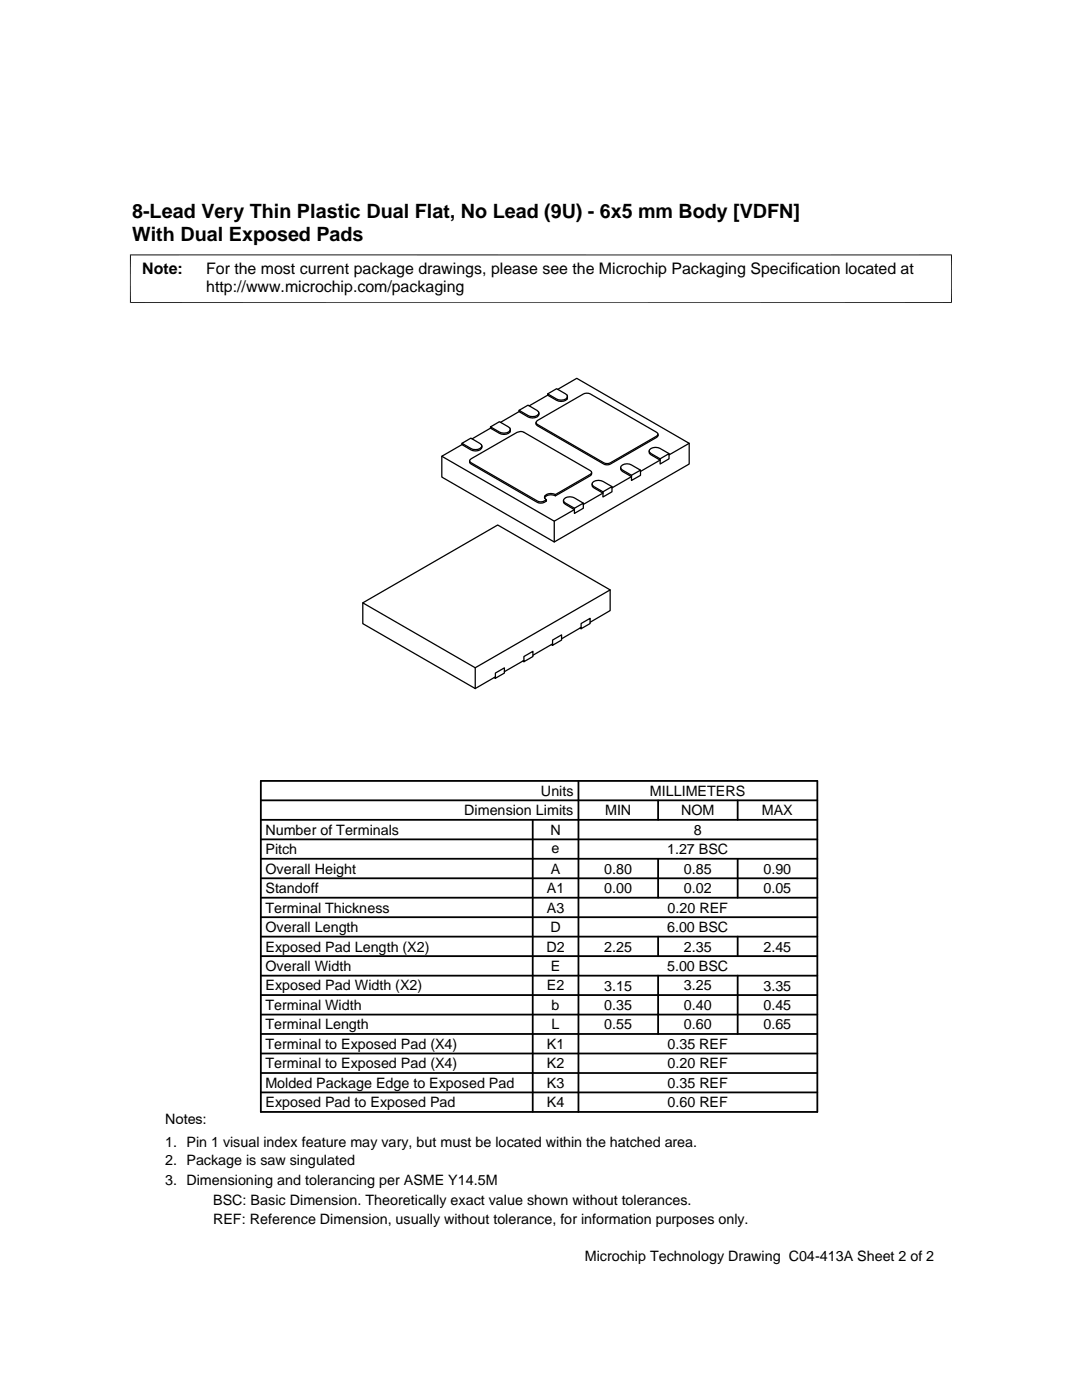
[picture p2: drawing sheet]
<svg xmlns="http://www.w3.org/2000/svg" width="216mm" height="279mm" viewBox="0 0 216 279" stroke-linecap="round" stroke-linejoin="round" font-family="sans-serif">
<defs><g id="words">
<g font-size="3.9">
<text x="26.4" y="43.5">8-Lead Very Thin Plastic Dual Flat, No Lead (9U) - 6x5 mm Body [VDFN]</text>
<text x="26.4" y="48.1">With Dual Exposed Pads</text>
</g>
<g font-size="3.2">
<text x="28.4" y="54.6">Note:</text>
<text x="41.1" y="54.6">For the most current package drawings, please see the Microchip Packaging Specification located at</text>
<text x="41.1" y="58.3">http://www.microchip.com/packaging</text>
</g>
<g font-size="2.9">
<text x="107.9" y="158.8">Units</text>
<text x="129.7" y="158.8">MILLIMETERS</text>
<text x="53" y="166.6">Number of Terminals</text>
<text x="92.6" y="162.7">Dimension Limits</text>
<text x="109.8" y="166.6">N</text>
<text x="120.7" y="162.7">MIN</text>
<text x="135.9" y="162.7">NOM</text>
<text x="138.5" y="166.6">8</text>
<text x="152" y="162.7">MAX</text>
<text x="53" y="170.5">Pitch</text>
<text x="110.1" y="170.2">e</text>
<text x="133.1" y="170.5">1.27 BSC</text>
<text x="53" y="174.4">Overall Height</text>
<text x="53" y="178.2">Standoff</text>
<text x="109.1" y="178.2">A1</text>
<text x="109.9" y="174.4">A</text>
<text x="120.6" y="174.4">0.80</text>
<text x="120.6" y="178.2">0.00</text>
<text x="136.5" y="174.4">0.85</text>
<text x="136.5" y="178.2">0.02</text>
<text x="152.3" y="174.4">0.90</text>
<text x="152.3" y="178.2">0.05</text>
<text x="53" y="182.1">Terminal Thickness</text>
<text x="109.1" y="182.1">A3</text>
<text x="133.2" y="182.1">0.20 REF</text>
<text x="53" y="186">Overall Length</text>
<text x="53" y="189.9">Exposed Pad Length (X2)</text>
<text x="109" y="189.9">D2</text>
<text x="109.8" y="186">D</text>
<text x="120.6" y="189.9">2.25</text>
<text x="133.1" y="186">6.00 BSC</text>
<text x="136.5" y="189.9">2.35</text>
<text x="152.3" y="189.9">2.45</text>
<text x="53" y="193.8">Overall Width</text>
<text x="53" y="197.7">Exposed Pad Width (X2)</text>
<text x="109.1" y="197.7">E2</text>
<text x="109.9" y="193.8">E</text>
<text x="120.6" y="197.7">3.15</text>
<text x="133.1" y="193.8">5.00 BSC</text>
<text x="136.5" y="197.7">3.25</text>
<text x="152.3" y="197.7">3.35</text>
<text x="53" y="201.6">Terminal Width</text>
<text x="110.1" y="201.5">b</text>
<text x="120.6" y="201.6">0.35</text>
<text x="136.5" y="201.6">0.40</text>
<text x="152.3" y="201.6">0.45</text>
<text x="53" y="205.4">Terminal Length</text>
<text x="53" y="209.3">Terminal to Exposed Pad (X4)</text>
<text x="109.1" y="209.3">K1</text>
<text x="110.1" y="205.4">L</text>
<text x="120.6" y="205.4">0.55</text>
<text x="133.2" y="209.3">0.35 REF</text>
<text x="136.5" y="205.4">0.60</text>
<text x="152.3" y="205.4">0.65</text>
<text x="53" y="213.2">Terminal to Exposed Pad (X4)</text>
<text x="109.1" y="213.2">K2</text>
<text x="133.2" y="213.2">0.20 REF</text>
<text x="53" y="217.1">Molded Package Edge to Exposed Pad</text>
<text x="53" y="221">Exposed Pad to Exposed Pad</text>
<text x="109.1" y="221">K4</text>
<text x="109.1" y="217.1">K3</text>
<text x="133.2" y="221">0.60 REF</text>
<text x="133.2" y="217.1">0.35 REF</text>
<text x="32.9" y="224.3">Notes:</text>
<text x="32.9" y="228.9">1. Pin 1 visual index feature may vary, but must be located within the hatched area.</text>
<text x="32.9" y="232.6">2. Package is saw singulated</text>
<text x="32.9" y="236.5">3. Dimensioning and tolerancing per ASME Y14.5M</text>
<text x="42.5" y="244.3">REF: Reference Dimension, usually without tolerance, for information purposes only.</text>
<text x="42.5" y="240.6">BSC: Basic Dimension. Theoretically exact value shown without tolerances.</text>
<text x="116.7" y="251.7">Microchip Technology Drawing C04-413A Sheet 2 of 2</text>
</g>
</g></defs>
<g fill="none" stroke="#000" stroke-width=".25">
<path d="M109.3 78.6v.3l1.8 1a1.49 1.49 0 0 0 2.1-.5v-.3M109.3 78.6l1.8-1 1.8 1 .3 .3v.4a1.6 1.6 0 0 1-2.1 .4zM109.3 78.9l-3.7 2.1M111.3 77.7l3.8-2.2 22.4 13-4 2.3M92.2 88.5v.2l1.8 1.1a1.5 1.5 0 0 0 2.1-.5v-.3M92.2 88.5l1.8-1.1 1.8 1.1 .3 .5a1.32 1.32 0 0 1-1.7 .7zM92.2 88.7l-4 2.4 22.4 12.9 4-2.3-1.8-1.1-.3-.2-.1-.5M93.7 92l.1 .4 .2 .2 13.5 7.8a1.69 1.69 0 0 0 1.5-.4v-.3M93.8 91.8l9.4-5.5 1-.2 13.8 8v.4l-.2 .2-7 4a1.52 1.52 0 0 0-2.2 .5l.4 .5a1.62 1.62 0 0 1-1.8 .3l-13.2-7.6-.2-.2zM97.9 85.4l-3.7 2.2M97.9 85.2v.2l1.8 1.1a1.52 1.52 0 0 0 2.1-.5v-.3M97.9 85.2l1.8-1 1.8 1 .3 .5a1.28 1.28 0 0 1-1.7 .7z"/>
<path d="M103.6 82.1l-3.7 2.2M103.6 81.9v.2l1.8 1.1a1.5 1.5 0 0 0 2.1-.5v-.3M103.6 81.9l1.8-1 1.8 1 .3 .5a1.27 1.27 0 0 1-1.7 .7zM107 84.3v.5l.2 .2 13.3 7.6a1.44 1.44 0 0 0 1.3 0l9.2-5.3 .2-.2 .1-.4M107 84.1l9.4-5.5 .7-.1 .7 .1 13.4 7.9v.3l-.2 .2-9.2 5.4a1.44 1.44 0 0 1-1.3 0l-13.3-7.7-.2-.2zM110.8 98.7v.3M118 94.3v.4l-.2 .3-7 4a1.62 1.62 0 0 0-2.1 .4M118.2 96.6a.69 .69 0 0 0 .3 .8l1.8 1-3.9 2.3M120.3 98.1l1.8-1v1l-1.8 1.1zM122.1 97.1l-1.8-1a1.5 1.5 0 0 0-2.1 .5l.3 .5 1.8 1M123.8 93.3l.1 .4 .3 .4 1.8 1-3.9 2.3M126 94.8l1.8-1v1.1l-1.8 1z"/>
<path d="M127.8 93.8l-1.8-1a1.48 1.48 0 0 0-2.2 .5l.4 .5 1.8 1M129.5 90a.67 .67 0 0 0 .4 .8l1.8 1-3.9 2.3M131.7 91.6l1.8-1.1v1.1l-1.8 1zM133.5 90.5l-1.8-1a1.52 1.52 0 0 0-2.2 .5l.4 .5 1.8 1.1M137.5 88.5v4.1l-26.9 15.6-22.4-13v-4.1M110.6 104v4.2M114.6 101.4l1.8-1v1l-1.8 1.1zM116.4 100.4l-1.8-1a1.5 1.5 0 0 0-2.2 .5l.4 .5 1.8 1M121.8 117.7v4.2l-4 2.3M72.4 120.3l26.9-15.5 22.5 12.9-27 15.6zM72.4 120.3v4.2l22.4 12.9M94.8 133.3v4.1"/>
<path d="M98.6 135.2l.2 .2v-1.1l1.8-1v1l-1.8 1.1M98.8 135.1l-4 2.3M104.3 131.9l.2 .2v-1.1l1.8-1v1l-1.8 1.1M104.5 131.8l-3.9 2.2M110 128.7l.3 .1v-1.1l1.8-1v1l-1.8 1.1M110.3 128.5l-4 2.3M115.7 125.3l.3 .2v-1.1l1.8-1v1l-1.8 1.1M116 125.2l-3.9 2.3"/>
</g>
<g fill="none" stroke="#000" stroke-width=".36">
<path d="M52 159.7h111.1M52 155.9h111.1v66h-111.1zM115.4 155.9v66M131.3 159.7v3.9M147.2 159.7v3.9M52 175.3h111.1M52 171.4h111.1M52 167.5h111.1M52 163.6h111.1M52 179.2h111.1M106.3 163.6v58.3M131.3 171.4v7.8"/>
<path d="M147.2 171.4v7.8M52 186.9h111.1M52 183h111.1M52 194.7h111.1M52 190.8h111.1M52 198.6h111.1M131.3 186.9v3.9M131.3 194.7v11.7M147.2 186.9v3.9M147.2 194.7v11.7M52 202.5h111.1M52 206.4h111.1"/>
<path d="M52 218h111.1M52 214.1h111.1M52 210.2h111.1"/>
</g>
<path d="M26 50.8v9.7M189.9 50.8v9.7M189.9 50.9h-164M189.9 60.4h-164" fill="none" stroke="#000" stroke-width=".2"/>
<use href="#words"/>
</svg>
